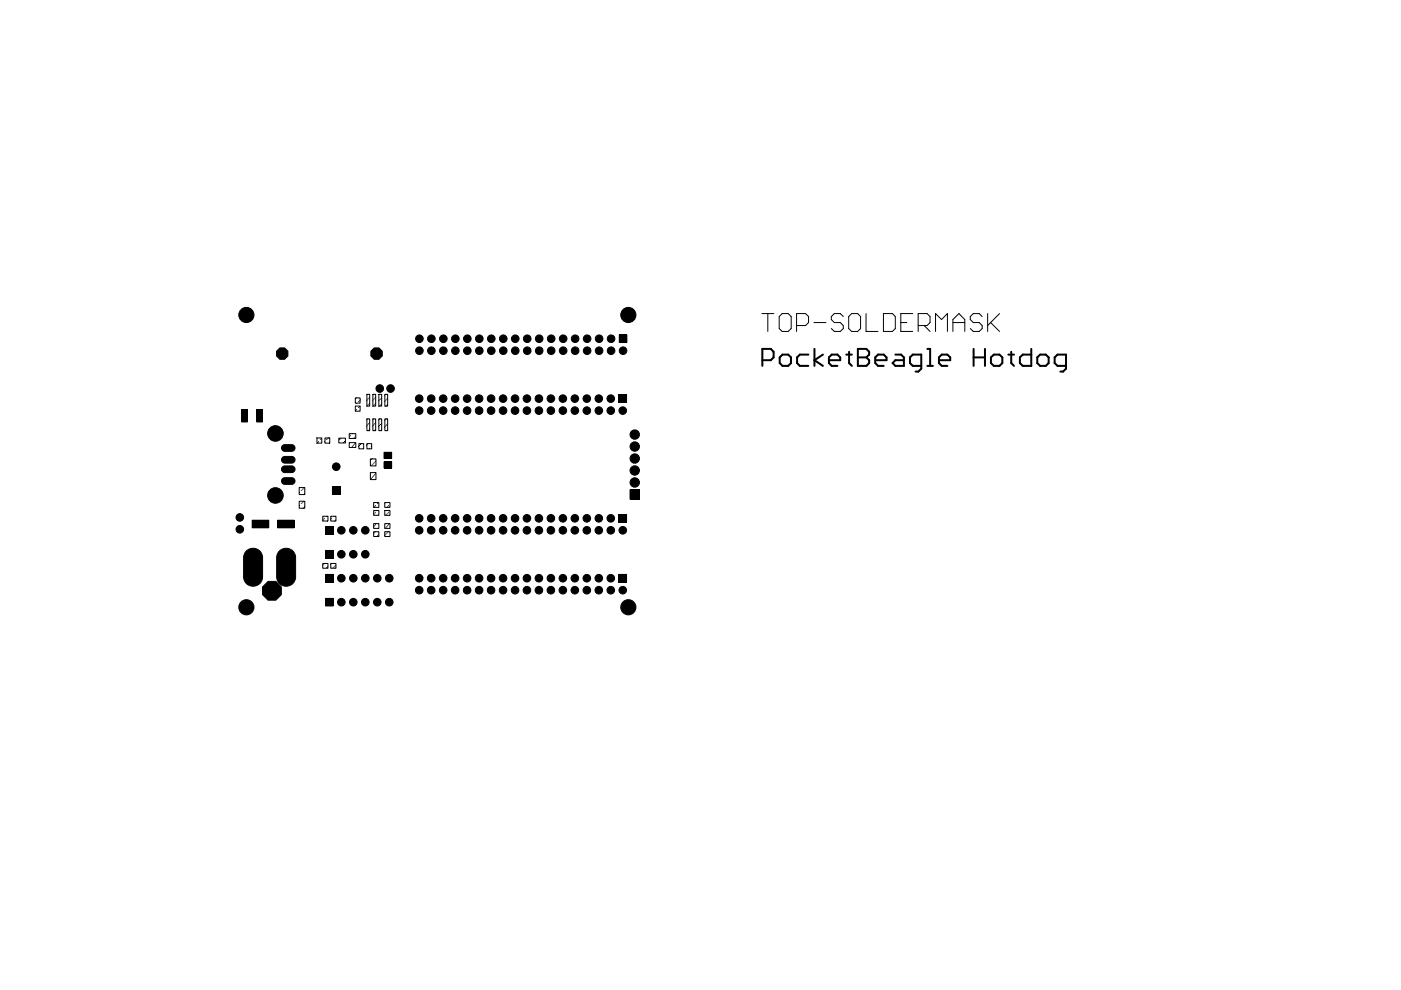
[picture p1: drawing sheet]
<svg xmlns="http://www.w3.org/2000/svg" width="297mm" height="210mm" viewBox="0 0 297 210" stroke-linecap="round" stroke-linejoin="round" font-family="sans-serif">
<g fill="#000" stroke="#000" stroke-width=".21">
<circle cx="52.2" cy="66.8" r="1.61"/>
<circle cx="88.9" cy="71.8" r=".8"/>
<circle cx="88.9" cy="74.4" r=".8"/>
<circle cx="91.5" cy="71.8" r=".8"/>
<circle cx="91.5" cy="74.4" r=".8"/>
<circle cx="94" cy="74.4" r=".8"/>
<circle cx="94" cy="71.8" r=".8"/>
<circle cx="96.5" cy="71.8" r=".8"/>
<circle cx="96.5" cy="74.4" r=".8"/>
<circle cx="99.1" cy="71.8" r=".8"/>
<circle cx="99.1" cy="74.4" r=".8"/>
<circle cx="101.6" cy="74.4" r=".8"/>
<circle cx="101.6" cy="71.8" r=".8"/>
<circle cx="104.2" cy="71.8" r=".8"/>
<circle cx="104.2" cy="74.4" r=".8"/>
<circle cx="106.7" cy="71.8" r=".8"/>
<circle cx="106.7" cy="74.4" r=".8"/>
<circle cx="109.2" cy="74.4" r=".8"/>
<circle cx="109.2" cy="71.8" r=".8"/>
<circle cx="111.8" cy="71.8" r=".8"/>
<circle cx="111.8" cy="74.4" r=".8"/>
<circle cx="114.3" cy="74.4" r=".8"/>
<circle cx="114.3" cy="71.8" r=".8"/>
<circle cx="116.9" cy="74.4" r=".8"/>
<circle cx="116.9" cy="71.8" r=".8"/>
<circle cx="119.4" cy="71.8" r=".8"/>
<circle cx="119.4" cy="74.4" r=".8"/>
<circle cx="121.9" cy="71.8" r=".8"/>
<circle cx="121.9" cy="74.4" r=".8"/>
<circle cx="124.5" cy="71.8" r=".8"/>
<circle cx="124.5" cy="74.4" r=".8"/>
<circle cx="127" cy="74.4" r=".8"/>
<circle cx="127" cy="71.8" r=".8"/>
<circle cx="129.6" cy="74.4" r=".8"/>
<circle cx="129.6" cy="71.8" r=".8"/>
<circle cx="132.1" cy="74.4" r=".8"/>
<circle cx="133.2" cy="66.8" r="1.61"/>
<circle cx="58.4" cy="91.9" r="1.65"/>
<circle cx="71.3" cy="99" r=".8"/>
<circle cx="80.5" cy="82.4" r=".8"/>
<circle cx="82.8" cy="82.4" r=".8"/>
<circle cx="88.9" cy="84.5" r=".8"/>
<circle cx="88.9" cy="87.1" r=".8"/>
<circle cx="91.4" cy="84.5" r=".8"/>
<circle cx="91.4" cy="87.1" r=".8"/>
<circle cx="94" cy="87.1" r=".8"/>
<circle cx="94" cy="84.5" r=".8"/>
<circle cx="96.5" cy="84.5" r=".8"/>
<circle cx="96.5" cy="87.1" r=".8"/>
<circle cx="99" cy="84.5" r=".8"/>
<circle cx="99" cy="87.1" r=".8"/>
<circle cx="101.6" cy="87.1" r=".8"/>
<circle cx="101.6" cy="84.5" r=".8"/>
<circle cx="104.1" cy="87.1" r=".8"/>
<circle cx="104.1" cy="84.5" r=".8"/>
<circle cx="106.7" cy="87.1" r=".8"/>
<circle cx="106.7" cy="84.5" r=".8"/>
<circle cx="109.2" cy="84.5" r=".8"/>
<circle cx="109.2" cy="87.1" r=".8"/>
<circle cx="111.7" cy="84.5" r=".8"/>
<circle cx="111.7" cy="87.1" r=".8"/>
<circle cx="114.3" cy="87.1" r=".8"/>
<circle cx="114.3" cy="84.5" r=".8"/>
<circle cx="116.8" cy="84.5" r=".8"/>
<circle cx="116.8" cy="87.1" r=".8"/>
<circle cx="119.3" cy="84.5" r=".8"/>
<circle cx="119.3" cy="87.1" r=".8"/>
<circle cx="121.9" cy="87.1" r=".8"/>
<circle cx="121.9" cy="84.5" r=".8"/>
<circle cx="124.4" cy="84.5" r=".8"/>
<circle cx="124.4" cy="87.1" r=".8"/>
<circle cx="127" cy="84.5" r=".8"/>
<circle cx="127" cy="87.1" r=".8"/>
<circle cx="129.5" cy="84.5" r=".8"/>
<circle cx="129.5" cy="87.1" r=".8"/>
<circle cx="132" cy="87.1" r=".8"/>
<circle cx="134.6" cy="97.2" r=".99"/>
<circle cx="134.6" cy="94.7" r=".99"/>
<circle cx="134.6" cy="92.1" r=".99"/>
<circle cx="134.6" cy="99.8" r=".99"/>
<circle cx="50.8" cy="112.2" r=".8"/>
<circle cx="50.8" cy="109.7" r=".8"/>
<circle cx="58.4" cy="105.1" r="1.65"/>
<circle cx="72.4" cy="117.5" r=".8"/>
<circle cx="72.4" cy="112.4" r=".8"/>
<circle cx="74.9" cy="117.5" r=".8"/>
<circle cx="74.9" cy="112.4" r=".8"/>
<circle cx="77.4" cy="117.5" r=".8"/>
<circle cx="77.4" cy="112.4" r=".8"/>
<circle cx="88.9" cy="112.4" r=".8"/>
<circle cx="88.9" cy="109.9" r=".8"/>
<circle cx="91.4" cy="109.9" r=".8"/>
<circle cx="91.4" cy="112.4" r=".8"/>
<circle cx="94" cy="109.9" r=".8"/>
<circle cx="94" cy="112.4" r=".8"/>
<circle cx="96.5" cy="109.9" r=".8"/>
<circle cx="96.5" cy="112.4" r=".8"/>
<circle cx="99" cy="109.9" r=".8"/>
<circle cx="99" cy="112.4" r=".8"/>
<circle cx="101.6" cy="109.9" r=".8"/>
<circle cx="101.6" cy="112.4" r=".8"/>
<circle cx="104.1" cy="109.9" r=".8"/>
<circle cx="104.1" cy="112.4" r=".8"/>
<circle cx="106.7" cy="112.4" r=".8"/>
<circle cx="106.7" cy="109.9" r=".8"/>
<circle cx="109.2" cy="112.4" r=".8"/>
<circle cx="109.2" cy="109.9" r=".8"/>
<circle cx="111.7" cy="109.9" r=".8"/>
<circle cx="111.7" cy="112.4" r=".8"/>
<circle cx="114.3" cy="112.4" r=".8"/>
<circle cx="114.3" cy="109.9" r=".8"/>
<circle cx="116.8" cy="109.9" r=".8"/>
<circle cx="116.8" cy="112.4" r=".8"/>
<circle cx="119.3" cy="109.9" r=".8"/>
<circle cx="119.3" cy="112.4" r=".8"/>
<circle cx="121.9" cy="112.4" r=".8"/>
<circle cx="121.9" cy="109.9" r=".8"/>
<circle cx="124.4" cy="109.9" r=".8"/>
<circle cx="124.4" cy="112.4" r=".8"/>
<circle cx="127" cy="109.9" r=".8"/>
<circle cx="127" cy="112.4" r=".8"/>
<circle cx="129.5" cy="109.9" r=".8"/>
<circle cx="129.5" cy="112.4" r=".8"/>
<circle cx="132" cy="112.4" r=".8"/>
<circle cx="134.6" cy="102.3" r=".99"/>
<circle cx="52.2" cy="128.8" r="1.61"/>
<circle cx="72.4" cy="127.7" r=".8"/>
<circle cx="72.4" cy="122.6" r=".8"/>
<circle cx="74.9" cy="127.7" r=".8"/>
<circle cx="74.9" cy="122.6" r=".8"/>
<circle cx="77.4" cy="127.7" r=".8"/>
<circle cx="77.4" cy="122.6" r=".8"/>
<circle cx="80" cy="127.7" r=".8"/>
<circle cx="80" cy="122.6" r=".8"/>
<circle cx="82.5" cy="122.6" r=".8"/>
<circle cx="82.5" cy="127.7" r=".8"/>
<circle cx="88.9" cy="125.1" r=".8"/>
<circle cx="88.9" cy="122.6" r=".8"/>
<circle cx="91.4" cy="122.6" r=".8"/>
<circle cx="91.4" cy="125.1" r=".8"/>
<circle cx="94" cy="125.1" r=".8"/>
<circle cx="94" cy="122.6" r=".8"/>
<circle cx="96.5" cy="122.6" r=".8"/>
<circle cx="96.5" cy="125.1" r=".8"/>
<circle cx="99" cy="122.6" r=".8"/>
<circle cx="99" cy="125.1" r=".8"/>
<circle cx="101.6" cy="122.6" r=".8"/>
<circle cx="101.6" cy="125.1" r=".8"/>
<circle cx="104.1" cy="122.6" r=".8"/>
<circle cx="104.1" cy="125.1" r=".8"/>
<circle cx="106.7" cy="122.6" r=".8"/>
<circle cx="106.7" cy="125.1" r=".8"/>
<circle cx="109.2" cy="125.1" r=".8"/>
<circle cx="109.2" cy="122.6" r=".8"/>
<circle cx="111.7" cy="122.6" r=".8"/>
<circle cx="111.7" cy="125.1" r=".8"/>
<circle cx="114.3" cy="125.1" r=".8"/>
<circle cx="114.3" cy="122.6" r=".8"/>
<circle cx="116.8" cy="125.1" r=".8"/>
<circle cx="116.8" cy="122.6" r=".8"/>
<circle cx="119.3" cy="122.6" r=".8"/>
<circle cx="119.3" cy="125.1" r=".8"/>
<circle cx="121.9" cy="125.1" r=".8"/>
<circle cx="121.9" cy="122.6" r=".8"/>
<circle cx="124.4" cy="125.1" r=".8"/>
<circle cx="124.4" cy="122.6" r=".8"/>
<circle cx="127" cy="122.6" r=".8"/>
<circle cx="127" cy="125.1" r=".8"/>
<circle cx="129.5" cy="122.6" r=".8"/>
<circle cx="129.5" cy="125.1" r=".8"/>
<circle cx="132" cy="125.1" r=".8"/>
<circle cx="133.2" cy="128.8" r="1.61"/>
</g>
<g fill="#000" stroke="#000" stroke-width=".21">
<path d="M131.3 71h1.6v1.6h-1.6zM51.2 86.9h1.2v2.6h-1.2zM54.4 86.9h1.2v2.6h-1.2zM59.8 97l.5-.2h1.6a.72 .72 0 0 1 .7 .7 .72 .72 0 0 1-.7 .7h-1.6a.71 .71 0 0 1-.5-1.2zM59.8 99.1l.5-.3h1.6a.72 .72 0 0 1 .7 .7 .72 .72 0 0 1-.7 .7h-1.6a.71 .71 0 0 1-.5-1.1zM59.8 94.6l.5-.3h1.6a.72 .72 0 0 1 .7 .7 .72 .72 0 0 1-.7 .7h-1.6a.71 .71 0 0 1-.5-1.1zM67.2 92.9h1v1.1h-1zM68.9 92.9h1v1.1h-1zM71.8 92.9h1.4v1h-1.4zM74 91.9h1.4v1.1h-1.4zM74 93.9h1.4v1h-1.4zM75.3 84.4h1v1.1h-1z"/>
<path d="M75.3 86.1h1v1.1h-1zM76.1 94.1h1v1.1h-1zM77.8 83.6h.6v2.5h-.6zM77.8 88.8h.6v2.5h-.6zM77.8 94.1h1v1.1h-1zM78.5 97.3h1.2v1.5h-1.2zM79.1 83.6h.6v2.5h-.6zM79.1 88.8h.6v2.5h-.6zM80.3 83.6h.6v2.5h-.6zM80.3 88.8h.6v2.5h-.6zM81.4 95.9h1.6v1.3h-1.6zM81.4 97.9h1.6v1.3h-1.6z"/>
<path d="M81.6 83.6h.6v2.5h-.6zM81.6 88.8h.6v2.5h-.6zM131.2 83.7h1.6v1.6h-1.6zM52.1 117a2.03 2.03 0 0 1 2.1-.7 2.03 2.03 0 0 1 1.5 1.8v4.4a2.02 2.02 0 0 1-2 1.8 2.02 2.02 0 0 1-2.1-1.8v-4.4zM53.5 110.3h3.5v1.6h-3.5zM59.1 117a2.03 2.03 0 0 1 2.2-.7 2.03 2.03 0 0 1 1.4 1.8v4.4a2.02 2.02 0 0 1-2 1.8 2.02 2.02 0 0 1-2-1.8v-4.4zM58.9 110.3h3.5v1.6h-3.5zM59.8 101.6l.5-.3h1.6a.72 .72 0 0 1 .7 .7 .72 .72 0 0 1-.7 .7h-1.6a.71 .71 0 0 1-.5-1.1zM63.4 103.4h1.2v1.5h-1.2zM63.4 106.3h1.2v1.5h-1.2zM68.4 109.5h1.1v1h-1.1zM68.4 119.5h1.1v1h-1.1z"/>
<path d="M69 116.7h1.6v1.6h-1.6zM69 111.6h1.6v1.6h-1.6zM70.1 109.5h1.1v1h-1.1zM70.1 119.5h1.1v1h-1.1zM70.5 103.2h1.6v1.6h-1.6zM78.5 100.2h1.2v1.5h-1.2zM79.2 112.7h1.1v1h-1.1zM79.2 111h1.1v1h-1.1zM79.2 108.2h1.1v1.1h-1.1zM79.2 106.6h1.1v1h-1.1zM81.6 112.7h1.1v1h-1.1zM81.6 111h1.1v1h-1.1z"/>
<path d="M81.6 108.2h1.1v1.1h-1.1zM81.6 106.6h1.1v1h-1.1zM131.2 109.1h1.6v1.6h-1.6zM133.6 103.8h2v2h-2zM69 126.9h1.6v1.6h-1.6zM69 121.8h1.6v1.6h-1.6zM131.2 121.8h1.6v1.6h-1.6z"/>
<circle cx="59.8" cy="75" r="1.31"/>
<circle cx="79.8" cy="75" r="1.31"/>
<circle cx="57.7" cy="125.3" r="2.15"/>
</g>
<g fill="none" stroke="#000" stroke-width=".42">
<path d="M161.6 76.4h1.8l.6-.6v-1.2l-.6-.6h-1.8v3.6M165.3 75.8l.6-.6h1.2l.6 .6v1.2l-.6 .6h-1.2l-.6-.6zM171.4 75.2h-1.8l-.6 .6v1.2l.6 .6h1.8M172.7 74v3.6M174.5 75.2l-1.8 1.2 1.8 1.2M175.7 76.4h2.4v-.6l-.6-.6h-1.2l-.6 .6v1.2l.6 .6h1.2M179.4 75.2h1.2M180 74.6v2.4l.6 .6M181.9 74h1.8l.6 .6v.6l-.6 .6 .6 .6v.6l-.6 .6h-1.8zM181.9 75.8h1.8M185.6 76.4h2.4v-.6l-.6-.6h-1.2l-.6 .6v1.2l.6 .6h1.2M189.8 75.2h1.3l.5 .6v1.8h-1.8l-.5-.6 .5-.6h1.8"/>
<path d="M195.3 77.6h-1.8l-.6-.6v-1.2l.6-.6h1.8v3l-.6 .6h-.6M196.6 74h.6v3.6M196.6 77.6h1.2M199.1 76.4h2.4v-.6l-.6-.6h-1.2l-.6 .6v1.2l.6 .6h1.2M206.4 75.8h2.4M206.4 74v3.6M208.8 74v3.6M210.1 75.8l.6-.6h1.2l.6 .6v1.2l-.6 .6h-1.2l-.6-.6zM213.8 75.2h1.2M214.4 74.6v2.4l.6 .6M218.7 74v3.6h-1.8l-.7-.6v-1.2l.7-.6h1.8M219.9 75.8l.6-.6h1.2l.6 .6v1.2l-.6 .6h-1.2l-.6-.6z"/>
<path d="M226 77.6h-1.8l-.6-.6v-1.2l.6-.6h1.8v3l-.6 .6h-.6"/>
</g>
<g fill="none" stroke="#000" stroke-width=".21">
<path d="M161.5 66.5h2.6M162.8 66.5v3.8M165.8 66.5h1.3l.6 .6v2.6l-.6 .6h-1.3l-.6-.6v-2.6zM168.9 69h1.9l.6-.6v-1.3l-.6-.6h-1.9v3.8M172.6 68.4h2.5M178.8 67.1l-.6-.6h-1.3l-.6 .6v.7l.6 .6h1.3l.6 .6v.7l-.6 .6h-1.3l-.6-.6M180.6 66.5h1.2l.7 .6v2.6l-.7 .6h-1.2l-.7-.6v-2.6zM183.6 66.5v3.8h2.5M187.3 66.5h1.9l.6 .6v2.6l-.6 .6h-1.9zM191 68.4h1.3M193.5 66.5h-2.5v3.8h2.5M194.7 69h1.9l.6-.6v-1.3l-.6-.6h-1.9v3.8"/>
<path d="M195.9 69l1.3 1.3M198.4 70.3v-3.8l1.2 1.3 1.3-1.3v3.8M202 68.4h2.6M202 70.3v-2.5l1.3-1.3 1.3 1.3v2.5M208.2 67.1l-.6-.6h-1.2l-.7 .6v.7l.7 .6h1.2l.6 .6v.7l-.6 .6h-1.2l-.7-.6M209.4 66.5v3.8M210 68.4l1.9 1.9M211.9 66.5l-2.5 2.5"/>
</g>
</svg>
